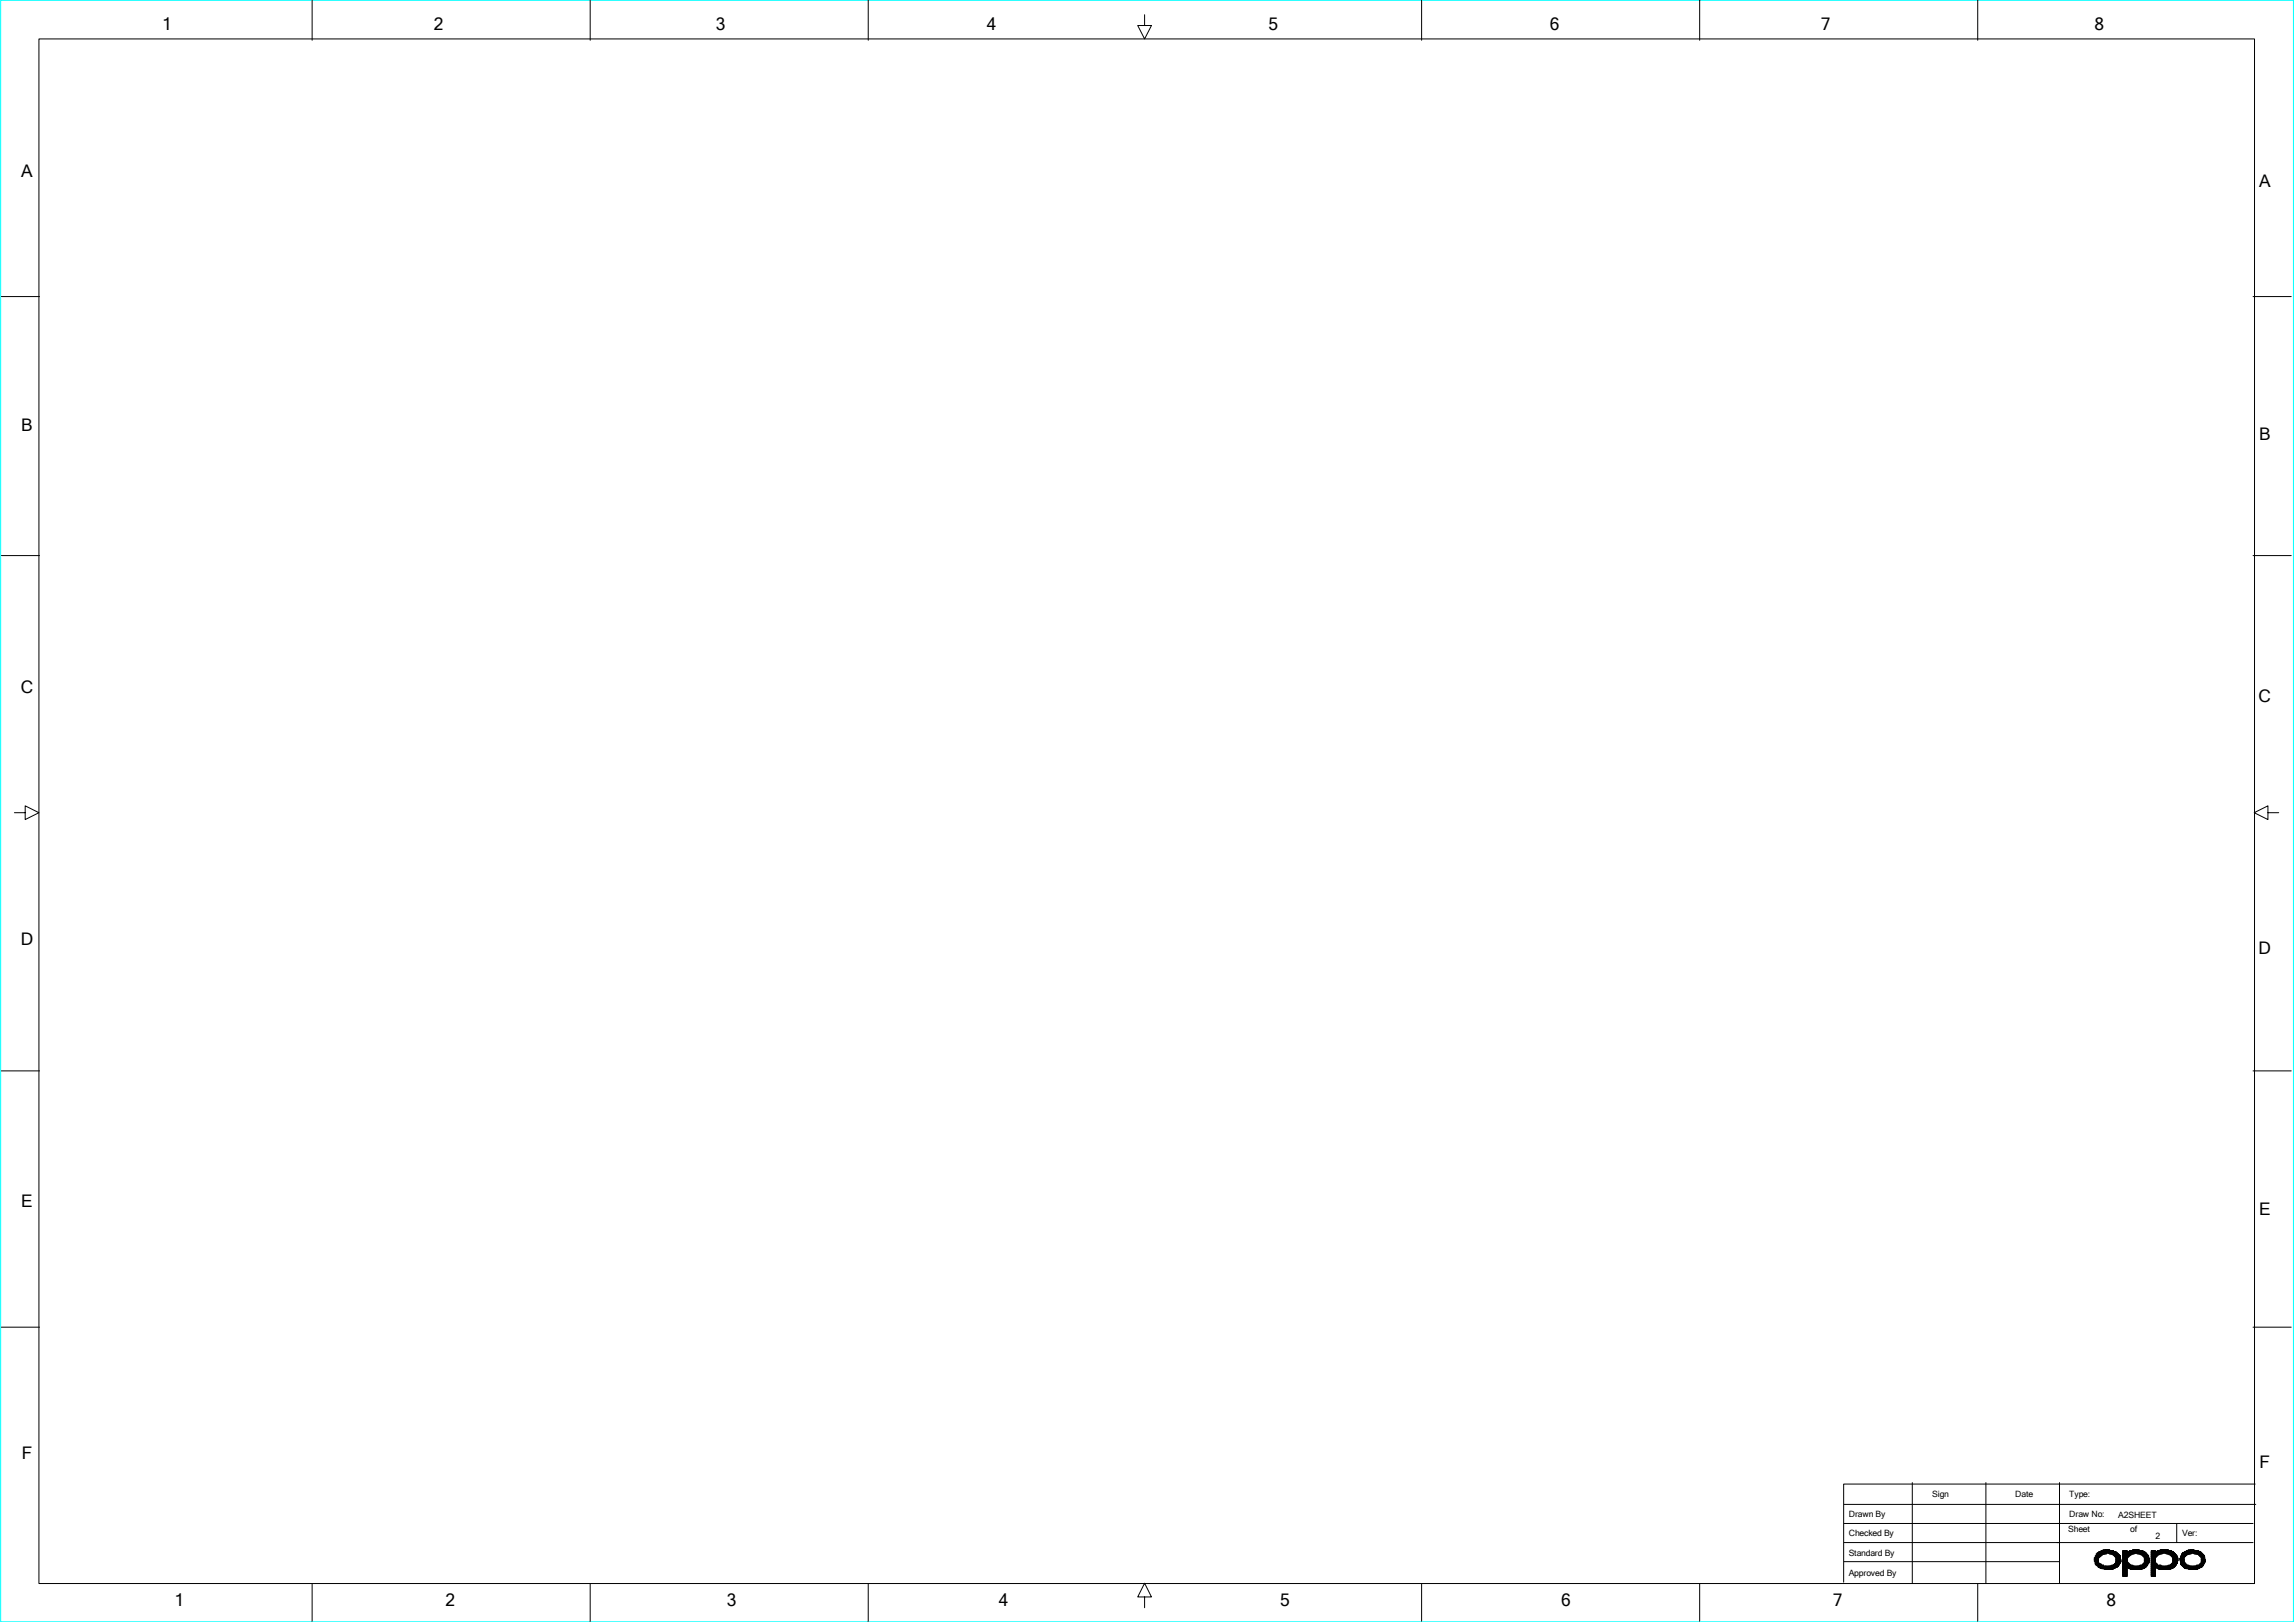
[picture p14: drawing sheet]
<svg xmlns="http://www.w3.org/2000/svg" width="297mm" height="210mm" viewBox="0 0 297 210" stroke-linecap="round" stroke-linejoin="round" font-family="sans-serif">
<defs><g id="words">
<g font-size="2.2">
<text x="21" y="3.8">1</text>
<text x="56.1" y="3.8">2</text>
<text x="92.6" y="3.8">3</text>
<text x="127.7" y="3.8">4</text>
<text x="164.2" y="3.8">5</text>
<text x="200.6" y="3.8">6</text>
<text x="235.7" y="3.8">7</text>
<text x="271" y="3.8">8</text>
<text x="2.8" y="23">A</text>
<text x="292.4" y="24.1">A</text>
<text x="2.8" y="55.8">B</text>
<text x="292.4" y="56.9">B</text>
<text x="2.7" y="89.7">C</text>
<text x="292.3" y="90.8">C</text>
<text x="2.7" y="122.3">D</text>
<text x="292.3" y="123.4">D</text>
<text x="2.8" y="156.1">E</text>
<text x="292.4" y="157.3">E</text>
<text x="2.8" y="188.8">F</text>
<text x="292.4" y="189.9">F</text>
<text x="22.6" y="207.8">1</text>
<text x="57.7" y="207.8">2</text>
<text x="94.1" y="207.8">3</text>
<text x="129.3" y="207.8">4</text>
<text x="165.7" y="207.8">5</text>
<text x="202" y="207.8">6</text>
<text x="237.2" y="207.8">7</text>
<text x="272.6" y="207.8">8</text>
</g>
<g font-size="1.1">
<text x="239.3" y="196.3">Drawn By</text>
<text x="250" y="193.7">Sign</text>
<text x="260.8" y="193.7">Date</text>
<text x="267.8" y="193.7">Type:</text>
<text x="267.8" y="196.3">Draw No:</text>
<text x="274.1" y="196.4">A2SHEET</text>
<text x="239.3" y="198.8">Checked By</text>
<text x="239.3" y="201.3">Standard By</text>
<text x="239.3" y="203.9">Approved By</text>
<text x="267.7" y="198.3">Sheet</text>
<text x="275.7" y="198.3">of</text>
<text x="279" y="199.2">2</text>
<text x="282.4" y="198.8">Ver:</text>
</g>
</g></defs>
<path d="M.1 0h296.7v209.8h-296.7z" fill="none" stroke="#0ff" stroke-width=".13"/>
<g fill="none" stroke="#000" stroke-width=".13">
<path d="M40.4 0v5.2M76.4 0v5.2M112.4 0v5.2M184 0v5.2M220 0v5.2M255.9 0v5.2M5 5h286.8v199.9h-286.8zM148.1 1.9v1.4h.9l-.9 1.7-.9-1.7h.9M.2 38.4h4.9M291.6 38.4h4.9M.2 71.9h4.9M291.6 71.9h4.9"/>
<path d="M1.9 105.2h1.4v-.9l1.7 .9-1.7 .8v-.8M293.5 105.2v-.9l-1.8 .9 1.8 .8v-.8h1.4M.2 138.6h4.9M291.6 138.6h4.9M.2 171.7h4.9M291.6 171.7h4.9M238.7 194.7h53.2M238.7 199.6h52.9M238.7 197.1h52.9M247.5 191.8v13.1M257 191.8v13.1M266.5 191.8v13.1"/>
<path d="M281.7 197.1v2.5M291.8 192h-53.2v12.7M40.4 204.9v4.9M76.4 204.9v4.9M112.4 204.9v4.9M148.1 206.6h.9l-.9-1.7-.9 1.7h.9v1.4M184 204.9v4.9M220 204.9v4.9M238.7 202.1h27.8M255.9 204.9v4.9M271 201.5h.7M271 201.7h.6"/>
<path d="M271 201.8h.6M271 201.9h.6M271 202.1h.6M271.1 201.3h.8M271.1 202.2h.5M271.1 202.3h.7M271.1 202.4h.8M271.2 201.4v1M271.3 202.6h.8M271.3 201.2v1.4h.6M271.3 201.1v1.3M271.4 200.9h2.5"/>
<path d="M271.4 200.9a2.21 2.21 0 0 1 3 .4l.1 .8-.4 .6-.8 .4h-.6l-.9-.2-.6-.5-.1-.7zM271.4 202.2v.4h.8M271.4 201v1.6M271.6 201.5l.5-.3 .6-.3 .8 .3 .4 .3v.7l-.4 .4-.8 .1-.6-.1-.5-.4zM271.6 200.9v1.8M271.6 200.8h2.2M271.7 200.7v.8M271.7 202.3v.5M271.8 202.4v.5h1.9M271.8 200.7v.7h-.7M271.9 200.6v.6M271.9 202.4v.5"/>
<path d="M271.9 200.7h1.5M272.1 200.6v.6h-.8M272.1 202.5v.4M272.2 200.6v.4M272.2 202.5v.4M272.2 200.5h.8M272.3 200.6v.4M272.3 202.6v.5M272.4 203.1h1.1M272.5 200.5v.5M272.5 202.6v.5M272.6 200.5v.5h-1.3"/>
<path d="M272.6 202.6v.5M272.7 200.5v.4M272.7 202.6v.5M272.8 200.5v.4M272.8 202.6v.5M273 200.5v.5h1.2M273 202.6v.5M273.1 200.6v.4M273.1 202.6v.5M273.2 200.6v.4M273.2 202.5v.6M273.3 202.6h.9"/>
<path d="M273.3 200.6v.4M273.3 202.5v.6M273.3 201.2h1M273.5 200.6v.6M273.5 202.5v.4M273.6 201.3h.8M273.6 200.7v.6M273.6 202.4v.5h-1.6M273.7 201.4h.7M273.7 200.7v.7M273.7 202.3v.5M273.8 201.5h.6"/>
<path d="M273.8 201.7h.6M273.8 201.8h.7M273.8 201.9h.7M273.8 202.1h.7M273.8 202.2h.6M273.9 200.7v.8M273.9 202.1v.7M274 200.9v1.9h-2.5M274.1 201v1.7h-2.6M274.2 201.1v1.3h-.6M274.4 201.3v1h-.7M274.7 200.9h3"/>
<path d="M274.7 201.2h1.2M274.7 201.5h.6M274.7 201.7h.6M274.7 201.8h.6M274.7 201.9h.6M274.7 202.1h.6M274.7 202.2h.7M274.7 202.3h.8M274.7 202.4h.9M274.7 202.6h1.1M274.7 202.9h.6M274.7 203.1h.6"/>
<path d="M274.7 200.8h2.8M274.7 200.7h.6M274.7 203.2h.6M274.7 203.3h.6M274.7 203.5h.6M274.7 203.6h.6M274.7 203.7h.6M274.7 203.8h.6M274.7 200.7h.6v.1h.1a2.41 2.41 0 0 1 2.1 0 1.29 1.29 0 0 1 .5 1.5 1.38 1.38 0 0 1-1.6 .8h-.6l-.5-.3v1.2h-.6zM274.7 200.6v3.4M274.9 200.6v3.4M275 200.6v3.4"/>
<path d="M275.1 200.6v3.4M275.3 201.5l.5-.3 .6-.3 .8 .3 .3 .3v.7l-.3 .4-.8 .1-.6-.1-.5-.4zM275.3 200.6v3.4h-.6M275.4 200.7v.8M275.4 202.1v.7M275.5 202.9h2M275.5 200.7v.7h-.8M275.5 202.3v.6M275.6 200.7h1.7M275.6 200.6v.7h-.9M275.6 202.4v.5M275.8 200.6v.6"/>
<path d="M275.8 202.5v.6M275.9 200.6v.4M275.9 202.5v.6M276 200.5v.5M276 202.5v.6M276.1 200.5h.7M276.1 200.5v.5h-1.4M276.1 202.6v.5M276.3 200.5v.5M276.3 202.6v.5M276.4 200.5v.4M276.4 202.6v.5"/>
<path d="M276.5 200.5v.5M276.5 202.6v.5M276.6 201h1.2M276.6 200.5v.5M276.6 202.6v.5M276.8 200.5v.5M276.8 202.6v.5M276.9 200.6v.4M276.9 202.5v.6M277 201.2h.9M277 202.6h.8M277 200.6v.4"/>
<path d="M277 202.5v.6M277.2 200.6v.6M277.2 202.5v.6h-1.5M277.2 201.3h.8M277.2 202.4h.7M277.3 200.6v.7M277.3 202.4v.5M277.4 201.4h.6M277.4 200.7v.7M277.4 202.3v.6M277.5 201.5h.5M277.5 201.7h.7"/>
<path d="M277.5 201.8h.7M277.5 202.1h.7M277.5 202.2h.7M277.5 200.7v.8M277.5 202.1v.7M277.7 200.9v1.9h-3M277.8 201v1.7h-3.1M277.9 201.1v1.5M278 201.3v1h-.6M278.2 201.8v.1h-.7M278.4 200.9h2.9M278.4 201.2h1"/>
<path d="M278.4 201.5h.5M278.4 201.7h.5M278.4 201.8h.5M278.4 201.9h.5M278.4 202.1h.5M278.4 202.2h.5M278.4 202.3h.7M278.4 202.4h.8M278.4 202.6h1M278.4 202.9h.5M278.4 203.1h.5M278.4 200.8h2.8"/>
<path d="M278.4 200.7h.5M278.4 203.2h.5M278.4 203.3h.5M278.4 203.5h.5M278.4 203.6h.5M278.4 203.7h.5M278.4 203.8h.5M278.4 200.7h.5v.1h.2a2.17 2.17 0 0 1 2.4 .2l.1 .3a.49 .49 0 0 1 .1 .8v.2a1.38 1.38 0 0 1-1.6 .8h-.7l-.5-.3v1.2h-.5zM278.4 200.6v3.4M278.6 200.6v3.4M278.7 200.6v3.4M278.8 200.6v3.4"/>
<path d="M278.9 201.5l.4-.3 .8-.3 .7 .3 .4 .3v.7l-.4 .4-.7 .1-.8-.1-.4-.4zM278.9 200.6v3.4h-.5M279.1 200.7v.7h-.7M279.1 202.3v.5M279.1 202.9h2.1M279.2 200.6v.7h-.8M279.2 202.4v.5M279.3 200.7h1.7M279.3 200.6v.6M279.3 202.5v.4M279.4 200.6v.4M279.4 202.5v.6"/>
<path d="M279.6 200.5v.5M279.6 202.5v.6M279.7 200.5v.5h-1.3M279.7 202.5v.6M279.8 200.5v.5M279.8 202.6v.5M280 200.5v.4M280 202.6v.5M280.1 200.5v.4M280.1 202.6v.5M280.2 200.5v.4M280.2 202.6v.5"/>
<path d="M280.3 201h1.2M280.3 200.5v.5M280.3 202.6v.5M280.5 200.5v.5M280.5 202.6v.5M280.6 200.5v.5M280.6 202.5v.6M280.7 201.2h.9M280.7 200.6v.4M280.7 202.5v.6M280.7 202.6h.8M280.8 200.6v.6"/>
<path d="M280.8 202.5v.6h-1.4M280.9 201.3h.8M280.9 202.4h.7M281 200.6v.7M281 202.4v.5M281.1 201.4h.6M281.1 200.7v.7M281.1 202.3v.6M281.2 201.5h.7M281.2 201.7h.7M281.2 201.8h.7M281.2 201.9h.7"/>
<path d="M281.2 202.1h.5M281.2 202.2h.6M281.2 200.7v2.1M281.3 200.9v1.9h-2.9M281.5 201v1.7h-3.1M281.6 201.1v1.5M281.7 201.3v1h-.6M282.1 201.7h.5M282.1 201.8h.6M282.1 201.9h.6M282.2 201.5h.4M282.2 202.2h.5"/>
<path d="M282.2 202.3h.6M282.2 201.3v1.1h.7M282.2 202.1h.5M282.3 201.2h.8M282.3 202.6h.8M282.4 201v1.6M282.4 200.9h2.5M282.5 200.9a2.06 2.06 0 0 1 2.8 .4l.1 .8-.4 .6-.7 .4-1.6-.2-.5-.5-.1-.7zM282.5 200.9v1.8M282.6 202.8h2.3M282.6 201.5l.4-.3 .8-.3 .7 .3 .4 .3v.7l-.4 .4-.7 .1-.8-.1-.4-.4zM282.6 200.9v1.9"/>
<path d="M282.7 200.8h2.1M282.7 200.7v.7h-.5M282.7 202.1v.8M282.9 200.7v.6h-.6M282.9 202.3v.6M283 200.7h1.3M283 200.6v.6M283 202.4v.5M283.1 200.6v.4M283.1 202.5v.4M283.2 200.5h.7M283.3 200.6v.4"/>
<path d="M283.3 202.5v.6M283.4 200.6v.4M283.4 202.6v.5M283.5 200.5v.5h-1.1M283.5 202.6v.5M283.6 200.5v.5M283.6 202.6v.5M283.8 200.5v.4M283.8 202.6v.5M283.9 200.5v.5M283.9 202.6v.5M284 201h1"/>
<path d="M284 200.6v.4M284 202.6v.5M284.1 200.6v.4M284.1 202.6v.5M284.3 200.6v.4M284.3 202.5v.6M284.4 200.6v.4M284.4 202.5v.6h-1.1M284.5 201.2h.7M284.5 200.6v.6M284.5 202.5v.4h-1.8M284.6 201.3h.7"/>
<path d="M284.6 202.4h.6M284.6 200.7v.6M284.6 202.4v.5M284.7 201.4h.6M284.8 200.7v.7M284.8 202.3v.5M284.9 201.5h.4M284.9 201.7h.4M284.9 201.8h.5M284.9 201.9h.5M284.9 202.1h.5M284.9 202.2h.4"/>
<path d="M284.9 200.9v1.9M285 201v1.7h-2.6M285.2 201.1v1.5h-1M285.3 201.3v1h-.6"/>
</g>
<use href="#words"/>
</svg>
